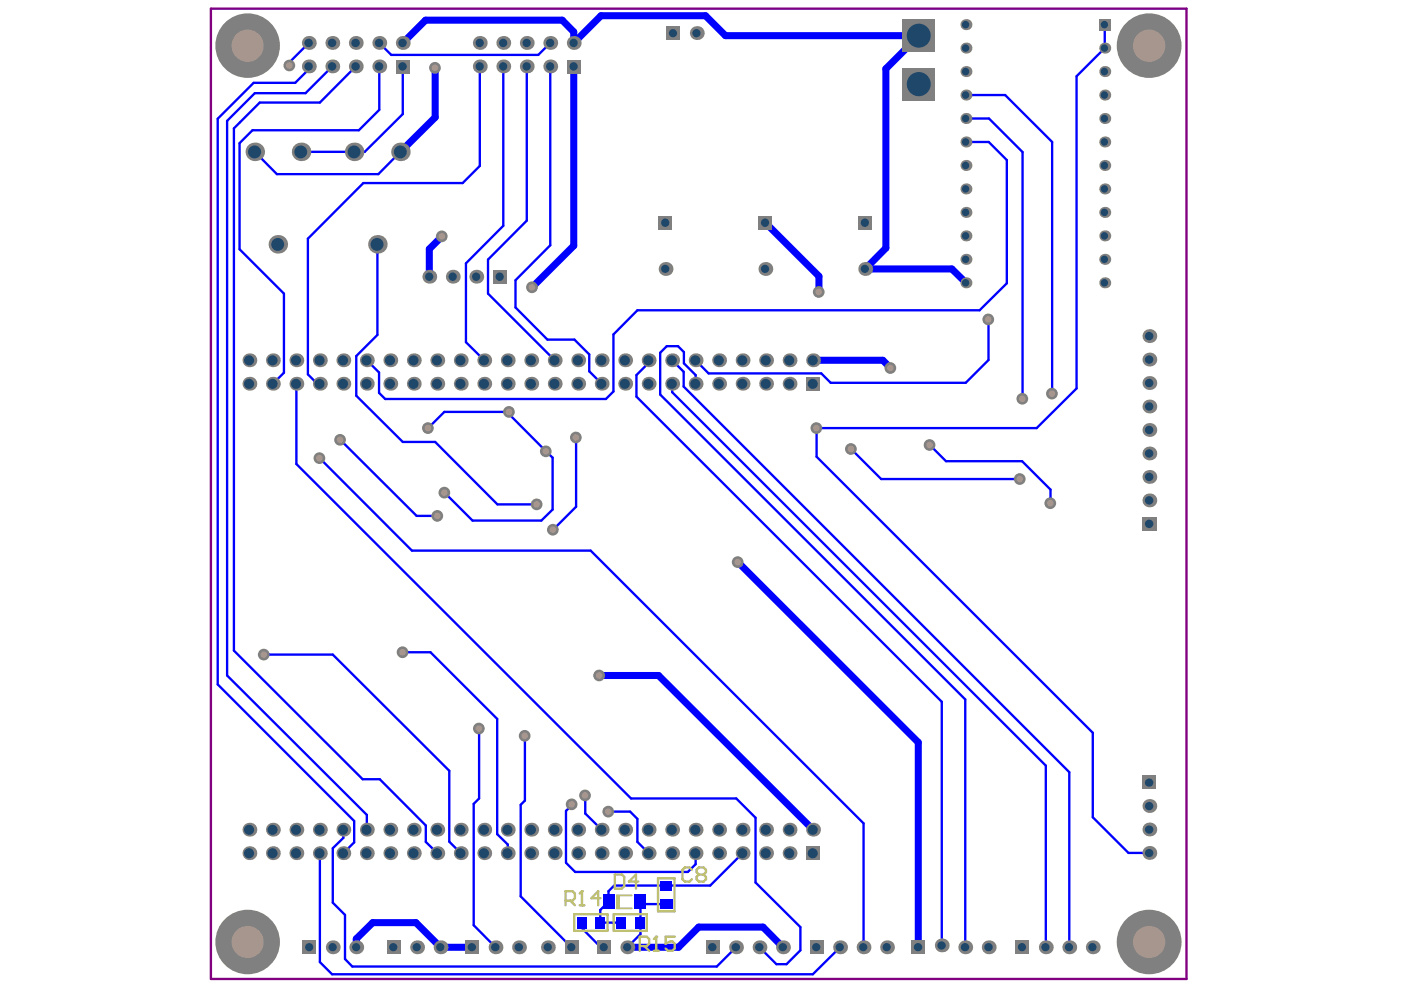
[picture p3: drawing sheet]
<svg xmlns="http://www.w3.org/2000/svg" width="297mm" height="210mm" viewBox="0 0 297 210" stroke-linecap="round" stroke-linejoin="round" font-family="sans-serif">
<path d="M44.7 1.8h206.9v205.8h-206.9z" fill="none" stroke="#800080" stroke-width=".5"/>
<g fill="#a6968d">
<circle cx="209.5" cy="67.7" r=".7"/>
<circle cx="121.2" cy="170.5" r=".7"/>
<circle cx="222.7" cy="106.7" r=".7"/>
<circle cx="197.1" cy="94.4" r=".7"/>
<circle cx="122.1" cy="92.8" r=".7"/>
<circle cx="188.8" cy="78" r=".7"/>
<circle cx="94.2" cy="104.5" r=".7"/>
<circle cx="90.7" cy="90.8" r=".7"/>
<circle cx="107.9" cy="87.3" r=".7"/>
<circle cx="115.7" cy="95.7" r=".7"/>
<circle cx="127" cy="143.2" r=".7"/>
<circle cx="92.2" cy="14.4" r=".7"/>
<circle cx="93.7" cy="50.1" r=".7"/>
<circle cx="173.1" cy="90.8" r=".7"/>
<circle cx="117.2" cy="112.3" r=".7"/>
<circle cx="112.8" cy="60.9" r=".7"/>
<circle cx="180.4" cy="95.2" r=".7"/>
<circle cx="216.2" cy="101.6" r=".7"/>
<circle cx="156.4" cy="119.2" r=".7"/>
<circle cx="173.6" cy="61.9" r=".7"/>
<circle cx="85.3" cy="138.3" r=".7"/>
<circle cx="124" cy="168.6" r=".7"/>
<circle cx="55.9" cy="138.8" r=".7"/>
<circle cx="61.3" cy="13.9" r=".7"/>
<circle cx="67.7" cy="97.1" r=".7"/>
<circle cx="72.1" cy="93.3" r=".7"/>
<circle cx="92.7" cy="109.4" r=".7"/>
<circle cx="113.8" cy="106.9" r=".7"/>
<circle cx="129" cy="172.1" r=".7"/>
<circle cx="101.5" cy="154.5" r=".7"/>
<circle cx="111.2" cy="156" r=".7"/>
<circle cx="243.7" cy="199.7" r="3.4"/>
<circle cx="243.6" cy="9.7" r="3.4"/>
<circle cx="52.5" cy="9.7" r="3.4"/>
<circle cx="52.5" cy="199.7" r="3.4"/>
<circle cx="223" cy="83.5" r=".7"/>
<circle cx="216.8" cy="84.5" r=".7"/>
</g>
<g fill="none" stroke="#00f" stroke-width=".5">
<path d="M61.2 13.4v.3l.2 .2M65.5 14.1v.6l-2.9 2.9M80.4 14.1v9.2M85.4 14.1v10.1M106.7 14.1v33.8M111.7 14.1v32.7M116.7 9.1l-2.6 2.5M116.7 14.1v37.9M228.3 16.2v66.2M234.2 5.2v5M48.2 25.6v117.6M49.6 27.2v110.7"/>
<path d="M53.5 27.6l-2.7 2.8v22.4M75.1 32.2h2.2M204.8 30.1h4.8M216.8 32.2v52.3M223.1 30.1v53.4M65.3 50.6v28.8M80 51.8v19.2M98.8 55.8v16.8M103.5 55v7.3M109.3 59.4v5.8M60.2 62.3v16.7M62.8 76.4v.5"/>
<path d="M75.5 75.5v8.4M80.4 79v4.3l1.3 1.3M124.9 75.1v3.6M137.5 76.4v.5l-2.6 2.6v4.6M142.5 76.4l2.4 2.4v3.2M174.1 79.2l2 2M62.8 81.4v17M67.3 81.4h.5M85.4 93.7h6.9M115.8 95.7l1.4 1.3v11l-2.4 2.4h-14.6M122.1 92.8v14.6M142.5 81.4v1.8"/>
<path d="M147.5 81.4v-1.9l-2.5-2.5v-2.4l-1.2-1.2h-2.4l-1.4 1.4v8.9M173.1 90.8v6M88.3 109.4h4.5M105.5 106.9h8.3M222.7 103.8v2.9M85.4 138.3h5.9M101.6 154.5v14.8l-1.2 1.1v25.8M105.4 152.4v24.5l2.3 2.1v1.9M111.3 156v13.7l-.9 .9v19.4M199.7 148.8v51.6M204.7 148.3v52.5M231.7 155.4v17.9"/>
<path d="M72.8 175.9v1.8l-2.2 2.1v11.6l2.5 2.6v9.3M75.1 174.1v4.5M76.9 165.2h3.6M77.8 172.8v3.1M90.3 175v3.5l2.4 2.4M95.3 163.4v15.1l2.4 2.4M121.8 170.1l-1.8 1.8v11M124.1 168.6v3.9l3.5 3.4M129 172.1l.5 .5M135.1 173.6v4.9l2.4 2.4M160.2 173.4v13.7M183.1 174.6v26.2"/>
<path d="M221.7 162.3v38.5M226.7 163.7v37.1M67.8 180.9v23.1M123.3 195.6v1.2M129 189v2.2l-1.7 1.7v2.7M141.3 191.7h-5l-.5-.5v6.9M147.5 180.9v2.3M127.4 200.8h.6M164.6 204.4h2.2"/>
</g>
<path d="M92.3 14.4v10.5M187.8 14.6v38M91 52.8v5.9M194.7 157.4v43.4M75.5 199.1v1.7" fill="none" stroke="#00f" stroke-width="1.5"/>
<circle cx="77.8" cy="76.4" r=".25" fill="#00f"/>
<g fill="none" stroke="#00f" stroke-width=".5">
<path d="M62.6 17.6h-8.8l-7.6 7.6v119.9l28.9 29M65.5 9.1l-4.3 4.3M70.5 14.1l-5.7 5.7h-10.8l-5.8 5.8M75.4 14.1l-7.6 7.6h-12.7l-5.5 5.5M80.4 9.1l2.6 2.5h31.1M101.7 14.1v21.1l-3.6 3.6h-21.1l-11.7 11.8M234.2 10.2l-5.9 6M54 32.2l4.7 4.7h21.5l4.7-4.7M63.8 32.2h11.3M80.4 23.3l-4.3 4.3h-22.6M85.4 24.2l-8.1 8M204.8 20.2h8.3l10 9.9"/>
<path d="M204.8 25.1h4.9l7.1 7.1M209.6 30.1l3.9 3.8v26.2l-5.8 5.7h-72.6l-5 5.1v12.1l-1.6 1.6h-46.8M50.8 52.8l9.4 9.5M106.7 47.9l-7.9 7.9M111.7 46.8l-8.2 8.2M116.7 52l-7.4 7.4M60.2 79l-2.3 2.4M65.3 79.4l2 2M77.8 76.4l2.6 2.6M80 71l-4.5 4.5M98.8 72.6l3.9 3.8M103.5 62.3l14.1 14.1"/>
<path d="M109.3 65.2l6.8 6.8h5.7l3.1 3.1M124.9 78.7l2.7 2.7M147.5 76.4l2.7 2.8h23.9M209.6 67.7v8.6l-4.8 4.9h-28.7M62.8 98.4l71 70.9h22.3l4.1 4.1M67.8 97.1l19.5 19.6h37.9l57.9 57.9M72.2 93.3l16.1 16.1M75.5 83.9l9.9 9.8M90.8 90.8l3.4-3.5h13.3l8.3 8.4M92.3 93.7l13.2 13.2M134.9 84.1l64.8 64.7M140 83.7l64.7 64.6"/>
<path d="M142.5 83.2l79.2 79.1M144.9 82l81.8 81.7M173.1 96.8l58.6 58.6M180.5 95.2l6.3 6.4h29.5M197.1 94.4l3.5 3.4h16.1l6 6M228.3 82.4l-8.5 8.4h-46.7M94.3 104.5l5.9 5.9M122.1 107.4l-4.8 4.9M49.6 137.9l27.3 27.3M56 138.8h14.6l24.7 24.6M91.3 138.3l14.1 14.1M48.2 143.2l29.6 29.6"/>
<path d="M75.1 178.6l-2.3 2.3M80.5 165.2l9.8 9.8M129 172.1h4.6l1.5 1.5M231.7 173.3l7.6 7.5h4.4M100.4 196.2l4.7 4.6M110.4 190l10.7 10.8M120 182.9l1.9 2h23.9l1.7-1.7M123.3 196.8l4.1 4M127.3 195.6h4.4M135.8 198.1l-2.8 2.7M157.4 180.9l-6.8 6.9h-20.4l-1.2 1.2M160.2 187.1l9.5 9.5v4.9l-2.9 2.9"/>
<path d="M156.1 200.8l-4.1 4.1h-77.3l-1.6-1.6M161 200.8l3.6 3.6M178.1 200.8l-5.8 5.8h-101.9l-2.6-2.6"/>
</g>
<path d="M85.4 9.1l4.8-4.8h29l2.4 2.5v2.3l5.8-5.8h22.2l4.2 4.3h41l-7 7M121.6 14.1v38l-8.8 8.8M92.3 24.9l-7.4 7.3M93.7 50.1l-2.7 2.7M162.3 47.2l11.3 11.4v3.3M187.8 52.6l-4.4 4.4h18.4l3 3M172.4 76.4h14.8l1.6 1.6M156.5 119.2l38.2 38.2M127.1 143.2h12.5l32.8 32.7M75.5 199.1l3.5-3.5h9.2l5.2 5.2h6.7M133 200.8h10.9l4.2-4.2h13.7l4.2 4.2" fill="none" stroke="#00f" stroke-width="1.5"/>
<circle cx="209.5" cy="67.7" r="1.24" fill="#808080"/>
<circle cx="209.5" cy="67.7" r=".7" fill="#a6968d"/>
<circle cx="121.2" cy="170.5" r="1.24" fill="#808080"/>
<circle cx="121.2" cy="170.5" r=".7" fill="#a6968d"/>
<circle cx="222.7" cy="106.7" r="1.24" fill="#808080"/>
<circle cx="222.7" cy="106.7" r=".7" fill="#a6968d"/>
<circle cx="197.1" cy="94.4" r="1.24" fill="#808080"/>
<circle cx="197.1" cy="94.4" r=".7" fill="#a6968d"/>
<circle cx="122.1" cy="92.8" r="1.24" fill="#808080"/>
<circle cx="122.1" cy="92.8" r=".7" fill="#a6968d"/>
<circle cx="188.8" cy="78" r="1.24" fill="#808080"/>
<circle cx="188.8" cy="78" r=".7" fill="#a6968d"/>
<circle cx="94.2" cy="104.5" r="1.24" fill="#808080"/>
<circle cx="94.2" cy="104.5" r=".7" fill="#a6968d"/>
<circle cx="90.7" cy="90.8" r="1.24" fill="#808080"/>
<circle cx="90.7" cy="90.8" r=".7" fill="#a6968d"/>
<circle cx="107.9" cy="87.3" r="1.24" fill="#808080"/>
<circle cx="107.9" cy="87.3" r=".7" fill="#a6968d"/>
<circle cx="115.7" cy="95.7" r="1.24" fill="#808080"/>
<circle cx="115.7" cy="95.7" r=".7" fill="#a6968d"/>
<circle cx="127" cy="143.2" r="1.24" fill="#808080"/>
<circle cx="127" cy="143.2" r=".7" fill="#a6968d"/>
<circle cx="92.2" cy="14.4" r="1.24" fill="#808080"/>
<circle cx="92.2" cy="14.4" r=".7" fill="#a6968d"/>
<circle cx="93.7" cy="50.1" r="1.24" fill="#808080"/>
<circle cx="93.7" cy="50.1" r=".7" fill="#a6968d"/>
<circle cx="173.1" cy="90.8" r="1.24" fill="#808080"/>
<circle cx="173.1" cy="90.8" r=".7" fill="#a6968d"/>
<circle cx="117.2" cy="112.3" r="1.24" fill="#808080"/>
<circle cx="117.2" cy="112.3" r=".7" fill="#a6968d"/>
<circle cx="112.8" cy="60.9" r="1.24" fill="#808080"/>
<circle cx="112.8" cy="60.9" r=".7" fill="#a6968d"/>
<circle cx="180.4" cy="95.2" r="1.24" fill="#808080"/>
<circle cx="180.4" cy="95.2" r=".7" fill="#a6968d"/>
<circle cx="216.2" cy="101.6" r="1.24" fill="#808080"/>
<circle cx="216.2" cy="101.6" r=".7" fill="#a6968d"/>
<circle cx="156.4" cy="119.2" r="1.24" fill="#808080"/>
<circle cx="156.4" cy="119.2" r=".7" fill="#a6968d"/>
<circle cx="173.6" cy="61.9" r="1.24" fill="#808080"/>
<circle cx="173.6" cy="61.9" r=".7" fill="#a6968d"/>
<circle cx="85.3" cy="138.3" r="1.24" fill="#808080"/>
<circle cx="85.3" cy="138.3" r=".7" fill="#a6968d"/>
<circle cx="124" cy="168.6" r="1.24" fill="#808080"/>
<circle cx="124" cy="168.6" r=".7" fill="#a6968d"/>
<circle cx="55.9" cy="138.8" r="1.24" fill="#808080"/>
<circle cx="55.9" cy="138.8" r=".7" fill="#a6968d"/>
<circle cx="61.3" cy="13.9" r="1.24" fill="#808080"/>
<circle cx="61.3" cy="13.9" r=".7" fill="#a6968d"/>
<circle cx="67.7" cy="97.1" r="1.24" fill="#808080"/>
<circle cx="67.7" cy="97.1" r=".7" fill="#a6968d"/>
<circle cx="72.1" cy="93.3" r="1.24" fill="#808080"/>
<circle cx="72.1" cy="93.3" r=".7" fill="#a6968d"/>
<circle cx="92.7" cy="109.4" r="1.24" fill="#808080"/>
<circle cx="92.7" cy="109.4" r=".7" fill="#a6968d"/>
<circle cx="113.8" cy="106.9" r="1.24" fill="#808080"/>
<circle cx="113.8" cy="106.9" r=".7" fill="#a6968d"/>
<circle cx="129" cy="172.1" r="1.24" fill="#808080"/>
<circle cx="129" cy="172.1" r=".7" fill="#a6968d"/>
<circle cx="101.5" cy="154.5" r="1.24" fill="#808080"/>
<circle cx="101.5" cy="154.5" r=".7" fill="#a6968d"/>
<circle cx="111.2" cy="156" r="1.24" fill="#808080"/>
<circle cx="111.2" cy="156" r=".7" fill="#a6968d"/>
<circle cx="243.7" cy="199.7" r="6.9" fill="#808080"/>
<circle cx="243.7" cy="199.7" r="3.4" fill="#a6968d"/>
<circle cx="243.7" cy="9.7" r="6.9" fill="#808080"/>
<circle cx="243.6" cy="9.7" r="3.4" fill="#a6968d"/>
<circle cx="52.5" cy="9.7" r="6.8" fill="#808080"/>
<circle cx="52.5" cy="9.7" r="3.4" fill="#a6968d"/>
<circle cx="52.5" cy="199.7" r="6.8" fill="#808080"/>
<circle cx="52.5" cy="199.7" r="3.4" fill="#a6968d"/>
<circle cx="223" cy="83.5" r="1.24" fill="#808080"/>
<circle cx="223" cy="83.5" r=".7" fill="#a6968d"/>
<circle cx="216.8" cy="84.5" r="1.24" fill="#808080"/>
<circle cx="216.8" cy="84.5" r=".7" fill="#a6968d"/>
<circle cx="147.7" cy="7" r="1.47" fill="#808080"/>
<circle cx="147.7" cy="7" r=".87" fill="#1f4769"/>
<circle cx="96" cy="58.7" r="1.47" fill="#808080"/>
<circle cx="96" cy="58.7" r=".88" fill="#1f4769"/>
<circle cx="231.7" cy="200.8" r="1.47" fill="#808080"/>
<circle cx="231.6" cy="200.8" r=".87" fill="#1f4769"/>
<circle cx="199.7" cy="200.4" r="1.47" fill="#808080"/>
<circle cx="199.6" cy="200.5" r=".89" fill="#1f4769"/>
<circle cx="183.4" cy="57" r="1.47" fill="#808080"/>
<circle cx="183.4" cy="57" r=".87" fill="#1f4769"/>
<circle cx="167.4" cy="175.9" r="1.47" fill="#808080"/>
<circle cx="167.3" cy="175.9" r="1.07" fill="#1f4769"/>
<circle cx="167.4" cy="180.9" r="1.47" fill="#808080"/>
<circle cx="167.3" cy="180.9" r="1.07" fill="#1f4769"/>
<circle cx="167.4" cy="81.4" r="1.47" fill="#808080"/>
<circle cx="167.3" cy="81.4" r="1.07" fill="#1f4769"/>
<circle cx="167.4" cy="76.4" r="1.47" fill="#808080"/>
<circle cx="167.3" cy="76.4" r="1.07" fill="#1f4769"/>
<circle cx="147.5" cy="175.9" r="1.47" fill="#808080"/>
<circle cx="147.4" cy="175.9" r="1.07" fill="#1f4769"/>
<circle cx="147.5" cy="180.9" r="1.47" fill="#808080"/>
<circle cx="147.4" cy="180.9" r="1.07" fill="#1f4769"/>
<circle cx="147.5" cy="81.4" r="1.47" fill="#808080"/>
<circle cx="147.4" cy="81.4" r="1.07" fill="#1f4769"/>
<circle cx="147.5" cy="76.4" r="1.47" fill="#808080"/>
<circle cx="147.4" cy="76.4" r="1.07" fill="#1f4769"/>
<path d="M126.5 199.4h3v2.9h-3z" fill-rule="evenodd" fill="#808080"/>
<circle cx="128" cy="200.8" r=".87" fill="#1f4769"/>
<circle cx="127.6" cy="175.9" r="1.47" fill="#808080"/>
<circle cx="127.5" cy="175.9" r="1.07" fill="#1f4769"/>
<circle cx="127.6" cy="180.9" r="1.47" fill="#808080"/>
<circle cx="127.5" cy="180.9" r="1.07" fill="#1f4769"/>
<circle cx="127.6" cy="81.4" r="1.47" fill="#808080"/>
<circle cx="127.5" cy="81.4" r="1.07" fill="#1f4769"/>
<circle cx="127.6" cy="76.4" r="1.47" fill="#808080"/>
<circle cx="127.5" cy="76.4" r="1.07" fill="#1f4769"/>
<circle cx="111.7" cy="9.1" r="1.47" fill="#808080"/>
<circle cx="111.7" cy="9.1" r=".88" fill="#1f4769"/>
<circle cx="107.7" cy="175.9" r="1.47" fill="#808080"/>
<circle cx="107.6" cy="175.9" r="1.07" fill="#1f4769"/>
<circle cx="107.7" cy="180.9" r="1.47" fill="#808080"/>
<circle cx="107.6" cy="180.9" r="1.07" fill="#1f4769"/>
<circle cx="107.7" cy="81.4" r="1.47" fill="#808080"/>
<circle cx="107.6" cy="81.4" r="1.07" fill="#1f4769"/>
<circle cx="107.7" cy="76.4" r="1.47" fill="#808080"/>
<circle cx="107.6" cy="76.4" r="1.07" fill="#1f4769"/>
<path d="M98.6 199.4h2.9v2.9h-2.9z" fill-rule="evenodd" fill="#808080"/>
<circle cx="100" cy="200.8" r=".89" fill="#1f4769"/>
<circle cx="87.7" cy="175.9" r="1.47" fill="#808080"/>
<circle cx="87.7" cy="175.9" r="1.07" fill="#1f4769"/>
<circle cx="87.7" cy="180.9" r="1.47" fill="#808080"/>
<circle cx="87.7" cy="180.9" r="1.07" fill="#1f4769"/>
<circle cx="87.7" cy="81.4" r="1.47" fill="#808080"/>
<circle cx="87.7" cy="81.4" r="1.07" fill="#1f4769"/>
<circle cx="87.7" cy="76.4" r="1.47" fill="#808080"/>
<circle cx="87.7" cy="76.4" r="1.07" fill="#1f4769"/>
<circle cx="67.8" cy="175.9" r="1.47" fill="#808080"/>
<circle cx="67.7" cy="175.9" r="1.07" fill="#1f4769"/>
<circle cx="67.8" cy="180.9" r="1.47" fill="#808080"/>
<circle cx="67.7" cy="180.9" r="1.07" fill="#1f4769"/>
<circle cx="67.8" cy="81.4" r="1.47" fill="#808080"/>
<circle cx="67.7" cy="81.4" r="1.07" fill="#1f4769"/>
<circle cx="67.8" cy="76.4" r="1.47" fill="#808080"/>
<circle cx="67.7" cy="76.4" r="1.07" fill="#1f4769"/>
<path d="M181.9 45.8h3v2.9h-3z" fill-rule="evenodd" fill="#808080"/>
<circle cx="183.4" cy="47.2" r=".88" fill="#1f4769"/>
<circle cx="111.7" cy="14.1" r="1.47" fill="#808080"/>
<circle cx="111.7" cy="14.1" r=".88" fill="#1f4769"/>
<circle cx="234.2" cy="55" r="1.17" fill="#808080"/>
<circle cx="234.1" cy="55" r=".78" fill="#1f4769"/>
<circle cx="234.2" cy="35.1" r="1.17" fill="#808080"/>
<circle cx="234.1" cy="35.1" r=".78" fill="#1f4769"/>
<circle cx="234.2" cy="15.2" r="1.17" fill="#808080"/>
<circle cx="234.1" cy="15.2" r=".78" fill="#1f4769"/>
<circle cx="204.8" cy="55" r="1.17" fill="#808080"/>
<circle cx="204.7" cy="55" r=".78" fill="#1f4769"/>
<circle cx="204.8" cy="35.1" r="1.17" fill="#808080"/>
<circle cx="204.7" cy="35.1" r=".78" fill="#1f4769"/>
<circle cx="204.8" cy="15.2" r="1.17" fill="#808080"/>
<circle cx="204.7" cy="15.2" r=".78" fill="#1f4769"/>
<path d="M141.3 5.5h3v3h-3z" fill-rule="evenodd" fill="#808080"/>
<circle cx="142.7" cy="7" r=".87" fill="#1f4769"/>
<path d="M104.5 57.2h3v2.9h-3z" fill-rule="evenodd" fill="#808080"/>
<circle cx="105.9" cy="58.7" r=".88" fill="#1f4769"/>
<circle cx="91" cy="58.7" r="1.47" fill="#808080"/>
<circle cx="91" cy="58.7" r=".88" fill="#1f4769"/>
<circle cx="234.2" cy="60" r="1.17" fill="#808080"/>
<circle cx="234.1" cy="60" r=".78" fill="#1f4769"/>
<circle cx="234.2" cy="50" r="1.17" fill="#808080"/>
<circle cx="234.1" cy="50" r=".78" fill="#1f4769"/>
<circle cx="234.2" cy="45" r="1.17" fill="#808080"/>
<circle cx="234.1" cy="45" r=".78" fill="#1f4769"/>
<circle cx="234.2" cy="40.1" r="1.17" fill="#808080"/>
<circle cx="234.1" cy="40.1" r=".78" fill="#1f4769"/>
<circle cx="234.2" cy="25.1" r="1.17" fill="#808080"/>
<circle cx="234.1" cy="25.1" r=".78" fill="#1f4769"/>
<circle cx="234.2" cy="20.2" r="1.17" fill="#808080"/>
<circle cx="234.1" cy="20.2" r=".78" fill="#1f4769"/>
<circle cx="234.2" cy="10.2" r="1.17" fill="#808080"/>
<circle cx="234.1" cy="10.2" r=".78" fill="#1f4769"/>
<path d="M233 4.1h2.4v2.3h-2.4z" fill-rule="evenodd" fill="#808080"/>
<circle cx="234.1" cy="5.2" r=".78" fill="#1f4769"/>
<circle cx="221.7" cy="200.8" r="1.47" fill="#808080"/>
<circle cx="221.7" cy="200.8" r=".87" fill="#1f4769"/>
<path d="M215.3 199.4h2.9v2.9h-2.9z" fill-rule="evenodd" fill="#808080"/>
<circle cx="216.7" cy="200.8" r=".87" fill="#1f4769"/>
<circle cx="209.6" cy="200.8" r="1.47" fill="#808080"/>
<circle cx="209.6" cy="200.8" r=".89" fill="#1f4769"/>
<circle cx="204.7" cy="200.8" r="1.47" fill="#808080"/>
<circle cx="204.6" cy="200.8" r=".89" fill="#1f4769"/>
<circle cx="204.8" cy="60" r="1.17" fill="#808080"/>
<circle cx="204.7" cy="60" r=".78" fill="#1f4769"/>
<circle cx="204.8" cy="50" r="1.17" fill="#808080"/>
<circle cx="204.7" cy="50" r=".78" fill="#1f4769"/>
<circle cx="204.8" cy="45" r="1.17" fill="#808080"/>
<circle cx="204.7" cy="45" r=".78" fill="#1f4769"/>
<circle cx="204.8" cy="40.1" r="1.17" fill="#808080"/>
<circle cx="204.7" cy="40.1" r=".78" fill="#1f4769"/>
<circle cx="204.8" cy="25.1" r="1.17" fill="#808080"/>
<circle cx="204.7" cy="25.1" r=".78" fill="#1f4769"/>
<circle cx="204.8" cy="20.2" r="1.17" fill="#808080"/>
<circle cx="204.7" cy="20.2" r=".78" fill="#1f4769"/>
<circle cx="204.8" cy="10.2" r="1.17" fill="#808080"/>
<circle cx="204.7" cy="10.2" r=".78" fill="#1f4769"/>
<circle cx="204.8" cy="5.2" r="1.17" fill="#808080"/>
<circle cx="204.7" cy="5.2" r=".78" fill="#1f4769"/>
<circle cx="188.1" cy="200.8" r="1.47" fill="#808080"/>
<circle cx="188" cy="200.8" r=".87" fill="#1f4769"/>
<circle cx="183.1" cy="200.8" r="1.47" fill="#808080"/>
<circle cx="183" cy="200.8" r=".87" fill="#1f4769"/>
<path d="M171.7 199.4h2.9v2.9h-2.9z" fill-rule="evenodd" fill="#808080"/>
<circle cx="173.1" cy="200.8" r=".87" fill="#1f4769"/>
<circle cx="166" cy="200.8" r="1.47" fill="#808080"/>
<circle cx="166" cy="200.8" r=".89" fill="#1f4769"/>
<circle cx="172.4" cy="175.9" r="1.47" fill="#808080"/>
<circle cx="172.3" cy="175.9" r="1.07" fill="#1f4769"/>
<path d="M170.9 179.4h2.9v3h-2.9z" fill-rule="evenodd" fill="#808080"/>
<circle cx="172.3" cy="180.9" r="1.07" fill="#1f4769"/>
<path d="M170.9 79.9h2.9v3h-2.9z" fill-rule="evenodd" fill="#808080"/>
<circle cx="172.3" cy="81.4" r="1.07" fill="#1f4769"/>
<circle cx="172.4" cy="76.4" r="1.47" fill="#808080"/>
<circle cx="172.3" cy="76.4" r="1.07" fill="#1f4769"/>
<circle cx="161" cy="200.8" r="1.47" fill="#808080"/>
<circle cx="161" cy="200.8" r=".89" fill="#1f4769"/>
<circle cx="156.1" cy="200.8" r="1.47" fill="#808080"/>
<circle cx="156" cy="200.8" r=".89" fill="#1f4769"/>
<path d="M149.6 199.4h3v2.9h-3z" fill-rule="evenodd" fill="#808080"/>
<circle cx="151" cy="200.8" r=".89" fill="#1f4769"/>
<circle cx="152.5" cy="175.9" r="1.47" fill="#808080"/>
<circle cx="152.4" cy="175.9" r="1.07" fill="#1f4769"/>
<circle cx="157.4" cy="175.9" r="1.47" fill="#808080"/>
<circle cx="157.4" cy="175.9" r="1.07" fill="#1f4769"/>
<circle cx="152.5" cy="180.9" r="1.47" fill="#808080"/>
<circle cx="152.4" cy="180.9" r="1.07" fill="#1f4769"/>
<circle cx="157.4" cy="180.9" r="1.47" fill="#808080"/>
<circle cx="157.4" cy="180.9" r="1.07" fill="#1f4769"/>
<circle cx="152.5" cy="81.4" r="1.47" fill="#808080"/>
<circle cx="152.4" cy="81.4" r="1.07" fill="#1f4769"/>
<circle cx="157.4" cy="81.4" r="1.47" fill="#808080"/>
<circle cx="157.4" cy="81.4" r="1.07" fill="#1f4769"/>
<circle cx="152.5" cy="76.4" r="1.47" fill="#808080"/>
<circle cx="152.4" cy="76.4" r="1.07" fill="#1f4769"/>
<circle cx="157.4" cy="76.4" r="1.47" fill="#808080"/>
<circle cx="157.4" cy="76.4" r="1.07" fill="#1f4769"/>
<circle cx="137.5" cy="175.9" r="1.47" fill="#808080"/>
<circle cx="137.5" cy="175.9" r="1.07" fill="#1f4769"/>
<circle cx="142.5" cy="175.9" r="1.47" fill="#808080"/>
<circle cx="142.4" cy="175.9" r="1.07" fill="#1f4769"/>
<circle cx="137.5" cy="180.9" r="1.47" fill="#808080"/>
<circle cx="137.5" cy="180.9" r="1.07" fill="#1f4769"/>
<circle cx="142.5" cy="180.9" r="1.47" fill="#808080"/>
<circle cx="142.4" cy="180.9" r="1.07" fill="#1f4769"/>
<circle cx="137.5" cy="81.4" r="1.47" fill="#808080"/>
<circle cx="137.5" cy="81.4" r="1.07" fill="#1f4769"/>
<circle cx="142.5" cy="81.4" r="1.47" fill="#808080"/>
<circle cx="142.4" cy="81.4" r="1.07" fill="#1f4769"/>
<circle cx="137.5" cy="76.4" r="1.47" fill="#808080"/>
<circle cx="137.5" cy="76.4" r="1.07" fill="#1f4769"/>
<circle cx="142.5" cy="76.4" r="1.47" fill="#808080"/>
<circle cx="142.4" cy="76.4" r="1.07" fill="#1f4769"/>
<circle cx="141.1" cy="57" r="1.47" fill="#808080"/>
<circle cx="141" cy="57" r=".87" fill="#1f4769"/>
<path d="M119.7 199.4h2.9v2.9h-2.9z" fill-rule="evenodd" fill="#808080"/>
<circle cx="121.1" cy="200.8" r=".87" fill="#1f4769"/>
<circle cx="117.6" cy="175.9" r="1.47" fill="#808080"/>
<circle cx="117.5" cy="175.9" r="1.07" fill="#1f4769"/>
<circle cx="122.6" cy="175.9" r="1.47" fill="#808080"/>
<circle cx="122.5" cy="175.9" r="1.07" fill="#1f4769"/>
<circle cx="117.6" cy="180.9" r="1.47" fill="#808080"/>
<circle cx="117.5" cy="180.9" r="1.07" fill="#1f4769"/>
<circle cx="122.6" cy="180.9" r="1.47" fill="#808080"/>
<circle cx="122.5" cy="180.9" r="1.07" fill="#1f4769"/>
<circle cx="117.6" cy="81.4" r="1.47" fill="#808080"/>
<circle cx="117.5" cy="81.4" r="1.07" fill="#1f4769"/>
<circle cx="122.6" cy="81.4" r="1.47" fill="#808080"/>
<circle cx="122.5" cy="81.4" r="1.07" fill="#1f4769"/>
<circle cx="117.6" cy="76.4" r="1.47" fill="#808080"/>
<circle cx="117.5" cy="76.4" r="1.07" fill="#1f4769"/>
<circle cx="122.6" cy="76.4" r="1.47" fill="#808080"/>
<circle cx="122.5" cy="76.4" r="1.07" fill="#1f4769"/>
<circle cx="121.6" cy="9.1" r="1.47" fill="#808080"/>
<circle cx="121.6" cy="9.1" r=".88" fill="#1f4769"/>
<circle cx="105.1" cy="200.8" r="1.47" fill="#808080"/>
<circle cx="105" cy="200.8" r=".89" fill="#1f4769"/>
<circle cx="110" cy="200.8" r="1.47" fill="#808080"/>
<circle cx="110" cy="200.8" r=".89" fill="#1f4769"/>
<circle cx="102.7" cy="175.9" r="1.47" fill="#808080"/>
<circle cx="102.6" cy="175.9" r="1.07" fill="#1f4769"/>
<circle cx="112.6" cy="175.9" r="1.47" fill="#808080"/>
<circle cx="112.6" cy="175.9" r="1.07" fill="#1f4769"/>
<circle cx="102.7" cy="180.9" r="1.47" fill="#808080"/>
<circle cx="102.6" cy="180.9" r="1.07" fill="#1f4769"/>
<circle cx="112.6" cy="180.9" r="1.47" fill="#808080"/>
<circle cx="112.6" cy="180.9" r="1.07" fill="#1f4769"/>
<circle cx="102.7" cy="81.4" r="1.47" fill="#808080"/>
<circle cx="102.6" cy="81.4" r="1.07" fill="#1f4769"/>
<circle cx="112.6" cy="81.4" r="1.47" fill="#808080"/>
<circle cx="112.6" cy="81.4" r="1.07" fill="#1f4769"/>
<circle cx="102.7" cy="76.4" r="1.47" fill="#808080"/>
<circle cx="102.6" cy="76.4" r="1.07" fill="#1f4769"/>
<circle cx="112.6" cy="76.4" r="1.47" fill="#808080"/>
<circle cx="112.6" cy="76.4" r="1.07" fill="#1f4769"/>
<circle cx="101.7" cy="9.1" r="1.47" fill="#808080"/>
<circle cx="101.7" cy="9.1" r=".88" fill="#1f4769"/>
<circle cx="106.7" cy="9.1" r="1.47" fill="#808080"/>
<circle cx="106.7" cy="9.1" r=".88" fill="#1f4769"/>
<circle cx="88.4" cy="200.8" r="1.47" fill="#808080"/>
<circle cx="88.4" cy="200.8" r=".87" fill="#1f4769"/>
<circle cx="93.4" cy="200.8" r="1.47" fill="#808080"/>
<circle cx="93.3" cy="200.8" r=".87" fill="#1f4769"/>
<circle cx="92.7" cy="175.9" r="1.47" fill="#808080"/>
<circle cx="92.6" cy="175.9" r="1.07" fill="#1f4769"/>
<circle cx="97.7" cy="175.9" r="1.47" fill="#808080"/>
<circle cx="97.6" cy="175.9" r="1.07" fill="#1f4769"/>
<circle cx="92.7" cy="180.9" r="1.47" fill="#808080"/>
<circle cx="92.6" cy="180.9" r="1.07" fill="#1f4769"/>
<circle cx="97.7" cy="180.9" r="1.47" fill="#808080"/>
<circle cx="97.6" cy="180.9" r="1.07" fill="#1f4769"/>
<circle cx="92.7" cy="81.4" r="1.47" fill="#808080"/>
<circle cx="92.6" cy="81.4" r="1.07" fill="#1f4769"/>
<circle cx="97.7" cy="81.4" r="1.47" fill="#808080"/>
<circle cx="97.6" cy="81.4" r="1.07" fill="#1f4769"/>
<circle cx="92.7" cy="76.4" r="1.47" fill="#808080"/>
<circle cx="92.6" cy="76.4" r="1.07" fill="#1f4769"/>
<circle cx="97.7" cy="76.4" r="1.47" fill="#808080"/>
<circle cx="97.6" cy="76.4" r="1.07" fill="#1f4769"/>
<circle cx="70.6" cy="200.8" r="1.47" fill="#808080"/>
<circle cx="70.5" cy="200.8" r=".87" fill="#1f4769"/>
<circle cx="75.5" cy="200.8" r="1.47" fill="#808080"/>
<circle cx="75.5" cy="200.8" r=".87" fill="#1f4769"/>
<circle cx="72.8" cy="175.9" r="1.47" fill="#808080"/>
<circle cx="72.7" cy="175.9" r="1.07" fill="#1f4769"/>
<circle cx="77.8" cy="175.9" r="1.47" fill="#808080"/>
<circle cx="77.7" cy="175.9" r="1.07" fill="#1f4769"/>
<circle cx="72.8" cy="180.9" r="1.47" fill="#808080"/>
<circle cx="72.7" cy="180.9" r="1.07" fill="#1f4769"/>
<circle cx="77.8" cy="180.9" r="1.47" fill="#808080"/>
<circle cx="77.7" cy="180.9" r="1.07" fill="#1f4769"/>
<circle cx="72.8" cy="81.4" r="1.47" fill="#808080"/>
<circle cx="72.7" cy="81.4" r="1.07" fill="#1f4769"/>
<circle cx="77.8" cy="81.4" r="1.47" fill="#808080"/>
<circle cx="77.7" cy="81.4" r="1.07" fill="#1f4769"/>
<circle cx="72.8" cy="76.4" r="1.47" fill="#808080"/>
<circle cx="72.7" cy="76.4" r="1.07" fill="#1f4769"/>
<circle cx="77.8" cy="76.4" r="1.47" fill="#808080"/>
<circle cx="77.7" cy="76.4" r="1.07" fill="#1f4769"/>
<circle cx="80" cy="51.8" r="1.97" fill="#808080"/>
<circle cx="79.9" cy="51.8" r="1.37" fill="#1f4769"/>
<circle cx="70.5" cy="9.1" r="1.47" fill="#808080"/>
<circle cx="70.4" cy="9.1" r=".9" fill="#1f4769"/>
<circle cx="75.4" cy="9.1" r="1.47" fill="#808080"/>
<circle cx="75.4" cy="9.1" r=".9" fill="#1f4769"/>
<circle cx="80.4" cy="9.1" r="1.47" fill="#808080"/>
<circle cx="80.4" cy="9.1" r=".9" fill="#1f4769"/>
<path d="M64.1 199.4h2.9v2.9h-2.9z" fill-rule="evenodd" fill="#808080"/>
<circle cx="65.6" cy="200.8" r=".87" fill="#1f4769"/>
<circle cx="57.9" cy="175.9" r="1.47" fill="#808080"/>
<circle cx="57.8" cy="175.9" r="1.07" fill="#1f4769"/>
<circle cx="62.8" cy="175.9" r="1.47" fill="#808080"/>
<circle cx="62.8" cy="175.9" r="1.07" fill="#1f4769"/>
<circle cx="57.9" cy="180.9" r="1.47" fill="#808080"/>
<circle cx="57.8" cy="180.9" r="1.07" fill="#1f4769"/>
<circle cx="62.8" cy="180.9" r="1.47" fill="#808080"/>
<circle cx="62.8" cy="180.9" r="1.07" fill="#1f4769"/>
<circle cx="57.9" cy="81.4" r="1.47" fill="#808080"/>
<circle cx="57.8" cy="81.4" r="1.07" fill="#1f4769"/>
<circle cx="62.8" cy="81.4" r="1.47" fill="#808080"/>
<circle cx="62.8" cy="81.4" r="1.07" fill="#1f4769"/>
<circle cx="57.9" cy="76.4" r="1.47" fill="#808080"/>
<circle cx="57.8" cy="76.4" r="1.07" fill="#1f4769"/>
<circle cx="62.8" cy="76.4" r="1.47" fill="#808080"/>
<circle cx="62.8" cy="76.4" r="1.07" fill="#1f4769"/>
<circle cx="58.9" cy="51.8" r="1.97" fill="#808080"/>
<circle cx="58.9" cy="51.8" r="1.37" fill="#1f4769"/>
<circle cx="65.5" cy="9.1" r="1.47" fill="#808080"/>
<circle cx="65.4" cy="9.1" r=".9" fill="#1f4769"/>
<circle cx="234.2" cy="30.1" r="1.17" fill="#808080"/>
<circle cx="234.1" cy="30.1" r=".78" fill="#1f4769"/>
<circle cx="204.8" cy="30.1" r="1.17" fill="#808080"/>
<circle cx="204.7" cy="30.1" r=".78" fill="#1f4769"/>
<path d="M139.6 45.8h3v2.9h-3z" fill-rule="evenodd" fill="#808080"/>
<circle cx="141" cy="47.2" r=".88" fill="#1f4769"/>
<path d="M120.2 12.6h2.9v3h-2.9z" fill-rule="evenodd" fill="#808080"/>
<circle cx="121.6" cy="14.1" r=".88" fill="#1f4769"/>
<circle cx="101.7" cy="14.1" r="1.47" fill="#808080"/>
<circle cx="101.7" cy="14.1" r=".88" fill="#1f4769"/>
<circle cx="106.7" cy="14.1" r="1.47" fill="#808080"/>
<circle cx="106.7" cy="14.1" r=".88" fill="#1f4769"/>
<circle cx="75.1" cy="32.2" r="1.97" fill="#808080"/>
<circle cx="75.1" cy="32.2" r="1.37" fill="#1f4769"/>
<circle cx="70.5" cy="14.1" r="1.47" fill="#808080"/>
<circle cx="70.4" cy="14.1" r=".9" fill="#1f4769"/>
<circle cx="75.4" cy="14.1" r="1.47" fill="#808080"/>
<circle cx="75.4" cy="14.1" r=".9" fill="#1f4769"/>
<circle cx="80.4" cy="14.1" r="1.47" fill="#808080"/>
<circle cx="80.4" cy="14.1" r=".9" fill="#1f4769"/>
<circle cx="63.8" cy="32.2" r="1.97" fill="#808080"/>
<circle cx="63.8" cy="32.2" r="1.37" fill="#1f4769"/>
<circle cx="65.5" cy="14.1" r="1.47" fill="#808080"/>
<circle cx="65.4" cy="14.1" r=".9" fill="#1f4769"/>
<circle cx="101" cy="58.7" r="1.47" fill="#808080"/>
<circle cx="100.9" cy="58.7" r=".88" fill="#1f4769"/>
<circle cx="243.7" cy="180.8" r="1.47" fill="#808080"/>
<circle cx="243.7" cy="180.9" r=".89" fill="#1f4769"/>
<circle cx="243.7" cy="170.9" r="1.47" fill="#808080"/>
<circle cx="243.7" cy="170.9" r=".89" fill="#1f4769"/>
<path d="M242.2 164.4h3v3h-3z" fill-rule="evenodd" fill="#808080"/>
<circle cx="243.7" cy="165.9" r=".89" fill="#1f4769"/>
<circle cx="243.7" cy="101.1" r="1.47" fill="#808080"/>
<circle cx="243.6" cy="101.1" r=".9" fill="#1f4769"/>
<circle cx="243.7" cy="106.1" r="1.47" fill="#808080"/>
<circle cx="243.6" cy="106.1" r=".9" fill="#1f4769"/>
<circle cx="243.7" cy="91.2" r="1.47" fill="#808080"/>
<circle cx="243.6" cy="91.2" r=".9" fill="#1f4769"/>
<circle cx="243.7" cy="86.2" r="1.47" fill="#808080"/>
<circle cx="243.6" cy="86.2" r=".9" fill="#1f4769"/>
<circle cx="243.7" cy="81.2" r="1.47" fill="#808080"/>
<circle cx="243.6" cy="81.2" r=".9" fill="#1f4769"/>
<circle cx="243.7" cy="76.2" r="1.47" fill="#808080"/>
<circle cx="243.6" cy="76.2" r=".9" fill="#1f4769"/>
<circle cx="243.7" cy="71.3" r="1.47" fill="#808080"/>
<circle cx="243.6" cy="71.3" r=".9" fill="#1f4769"/>
<circle cx="226.7" cy="200.8" r="1.47" fill="#808080"/>
<circle cx="226.6" cy="200.8" r=".87" fill="#1f4769"/>
<path d="M193.2 199.4h3v2.9h-3z" fill-rule="evenodd" fill="#808080"/>
<circle cx="194.7" cy="200.8" r=".89" fill="#1f4769"/>
<circle cx="178.1" cy="200.8" r="1.47" fill="#808080"/>
<circle cx="178" cy="200.8" r=".87" fill="#1f4769"/>
<path d="M191.4 4.1h6.9v6.9h-6.9z" fill-rule="evenodd" fill="#808080"/>
<circle cx="194.8" cy="7.6" r="2.54" fill="#1f4769"/>
<circle cx="116.2" cy="200.8" r="1.47" fill="#808080"/>
<circle cx="116.1" cy="200.8" r=".87" fill="#1f4769"/>
<circle cx="133" cy="200.8" r="1.47" fill="#808080"/>
<circle cx="133" cy="200.8" r=".87" fill="#1f4769"/>
<circle cx="132.6" cy="175.9" r="1.47" fill="#808080"/>
<circle cx="132.5" cy="175.9" r="1.07" fill="#1f4769"/>
<circle cx="162.4" cy="175.9" r="1.47" fill="#808080"/>
<circle cx="162.4" cy="175.9" r="1.07" fill="#1f4769"/>
<circle cx="132.6" cy="180.9" r="1.47" fill="#808080"/>
<circle cx="132.5" cy="180.9" r="1.07" fill="#1f4769"/>
<circle cx="162.4" cy="180.9" r="1.47" fill="#808080"/>
<circle cx="162.4" cy="180.9" r="1.07" fill="#1f4769"/>
<circle cx="132.6" cy="81.4" r="1.47" fill="#808080"/>
<circle cx="132.5" cy="81.4" r="1.07" fill="#1f4769"/>
<circle cx="162.4" cy="81.4" r="1.47" fill="#808080"/>
<circle cx="162.4" cy="81.4" r="1.07" fill="#1f4769"/>
<circle cx="132.6" cy="76.4" r="1.47" fill="#808080"/>
<circle cx="132.5" cy="76.4" r="1.07" fill="#1f4769"/>
<circle cx="162.4" cy="76.4" r="1.47" fill="#808080"/>
<circle cx="162.4" cy="76.4" r="1.07" fill="#1f4769"/>
<circle cx="162.3" cy="57" r="1.47" fill="#808080"/>
<circle cx="162.2" cy="57" r=".87" fill="#1f4769"/>
<circle cx="116.7" cy="9.1" r="1.47" fill="#808080"/>
<circle cx="116.6" cy="9.1" r=".88" fill="#1f4769"/>
<path d="M82 199.4h2.9v2.9h-2.9z" fill-rule="evenodd" fill="#808080"/>
<circle cx="83.4" cy="200.8" r=".87" fill="#1f4769"/>
<circle cx="52.9" cy="175.9" r="1.47" fill="#808080"/>
<circle cx="52.8" cy="175.9" r="1.07" fill="#1f4769"/>
<circle cx="82.8" cy="175.9" r="1.47" fill="#808080"/>
<circle cx="82.7" cy="175.9" r="1.07" fill="#1f4769"/>
<circle cx="52.9" cy="180.9" r="1.47" fill="#808080"/>
<circle cx="52.8" cy="180.9" r="1.07" fill="#1f4769"/>
<circle cx="82.8" cy="180.9" r="1.47" fill="#808080"/>
<circle cx="82.7" cy="180.9" r="1.07" fill="#1f4769"/>
<circle cx="52.9" cy="81.4" r="1.47" fill="#808080"/>
<circle cx="52.8" cy="81.4" r="1.07" fill="#1f4769"/>
<circle cx="82.8" cy="81.4" r="1.47" fill="#808080"/>
<circle cx="82.7" cy="81.4" r="1.07" fill="#1f4769"/>
<circle cx="52.9" cy="76.4" r="1.47" fill="#808080"/>
<circle cx="52.8" cy="76.4" r="1.07" fill="#1f4769"/>
<circle cx="82.8" cy="76.4" r="1.47" fill="#808080"/>
<circle cx="82.7" cy="76.4" r="1.07" fill="#1f4769"/>
<circle cx="85.4" cy="9.1" r="1.47" fill="#808080"/>
<circle cx="85.3" cy="9.1" r=".9" fill="#1f4769"/>
<circle cx="243.7" cy="175.9" r="1.47" fill="#808080"/>
<circle cx="243.7" cy="175.9" r=".89" fill="#1f4769"/>
<path d="M242.2 109.6h3v3h-3z" fill-rule="evenodd" fill="#808080"/>
<circle cx="243.6" cy="111.1" r=".9" fill="#1f4769"/>
<circle cx="243.7" cy="96.1" r="1.47" fill="#808080"/>
<circle cx="243.6" cy="96.1" r=".9" fill="#1f4769"/>
<path d="M191.4 14.4h6.8v6.9h-6.8z" fill-rule="evenodd" fill="#808080"/>
<circle cx="194.8" cy="17.8" r="2.55" fill="#1f4769"/>
<path d="M160.8 45.8h2.9v2.9h-2.9z" fill-rule="evenodd" fill="#808080"/>
<circle cx="162.2" cy="47.2" r=".88" fill="#1f4769"/>
<circle cx="116.7" cy="14.1" r="1.47" fill="#808080"/>
<circle cx="116.6" cy="14.1" r=".88" fill="#1f4769"/>
<circle cx="84.9" cy="32.2" r="1.97" fill="#808080"/>
<circle cx="84.9" cy="32.2" r="1.37" fill="#1f4769"/>
<circle cx="54" cy="32.2" r="1.97" fill="#808080"/>
<circle cx="54" cy="32.2" r="1.38" fill="#1f4769"/>
<path d="M83.9 12.6h2.9v3h-2.9z" fill-rule="evenodd" fill="#808080"/>
<circle cx="85.3" cy="14.1" r=".9" fill="#1f4769"/>
<g fill="#00f">
<path d="M134.6 194.4h2v2.5h-2z" fill-rule="evenodd"/>
<path d="M130.7 194.4h1.9v2.5h-1.9z" fill-rule="evenodd"/>
<path d="M126.3 194.4h2v2.5h-2z" fill-rule="evenodd"/>
<path d="M122.3 194.4h2v2.5h-2z" fill-rule="evenodd"/>
<path d="M134.5 189.6h2.5v3.2h-2.5z" fill-rule="evenodd"/>
<path d="M140 190.7h2.6v2h-2.6z" fill-rule="evenodd"/>
<path d="M140 186.8h2.5v2h-2.5z" fill-rule="evenodd"/>
<path d="M127.8 189.6h2.5v3.2h-2.5z" fill-rule="evenodd"/>
</g>
<path d="M121.7 193.8h7.1v3.6h-7.1zM130.1 193.8h7v3.6h-7zM139.1 198.6v3M139.5 186.2h3.5v7h-3.5zM135.6 200.6h1.5l.5-.5v-1l-.5-.5h-1.5v3M136.6 200.6l1 1M138.6 201.6h1" fill="none" stroke="#c0c073" stroke-width=".5"/>
<path d="M131.2 189.8v2.8M133.9 189.8h-3.1v2.8h3.1" fill="none" stroke="#c0c073" stroke-width=".4"/>
<circle cx="139.1" cy="198.6" r=".25" fill="#c0c073"/>
<path d="M119.9 190.9h1.5l.5-.5v-.9l-.5-.5h-1.5v2.9M120.9 190.9l1 1M122.9 191.9h1M123.4 189v2.9M139.1 198.6l-.5 .5M143.1 198.6h-2v1.5l1-.5h.5l.5 .5v1l-.5 .5h-1l-.5-.5" fill="none" stroke="#c0c073" stroke-width=".5"/>
<circle cx="123.4" cy="189" r=".25" fill="#c0c073"/>
<path d="M123.4 189l-.5 .5M127.3 190.4h-1.9l1.4-1.4v2.9M130.4 185.4h1.5l.5 .5v2l-.5 .5h-1.5zM135.3 186.9h-2l1.5-1.5v3M146.7 184.4l-.5-.5h-1l-.5 .5v2l.5 .5h1l.5-.5M148.2 185.4l-.5-.5v-.5l.5-.5h1l.5 .5v.5l-.5 .5M148.2 185.4l-.5 .5v.5l.5 .5h1l.5-.5v-.5l-.5-.5M148.2 185.4h1" fill="none" stroke="#c0c073" stroke-width=".5"/>
</svg>
